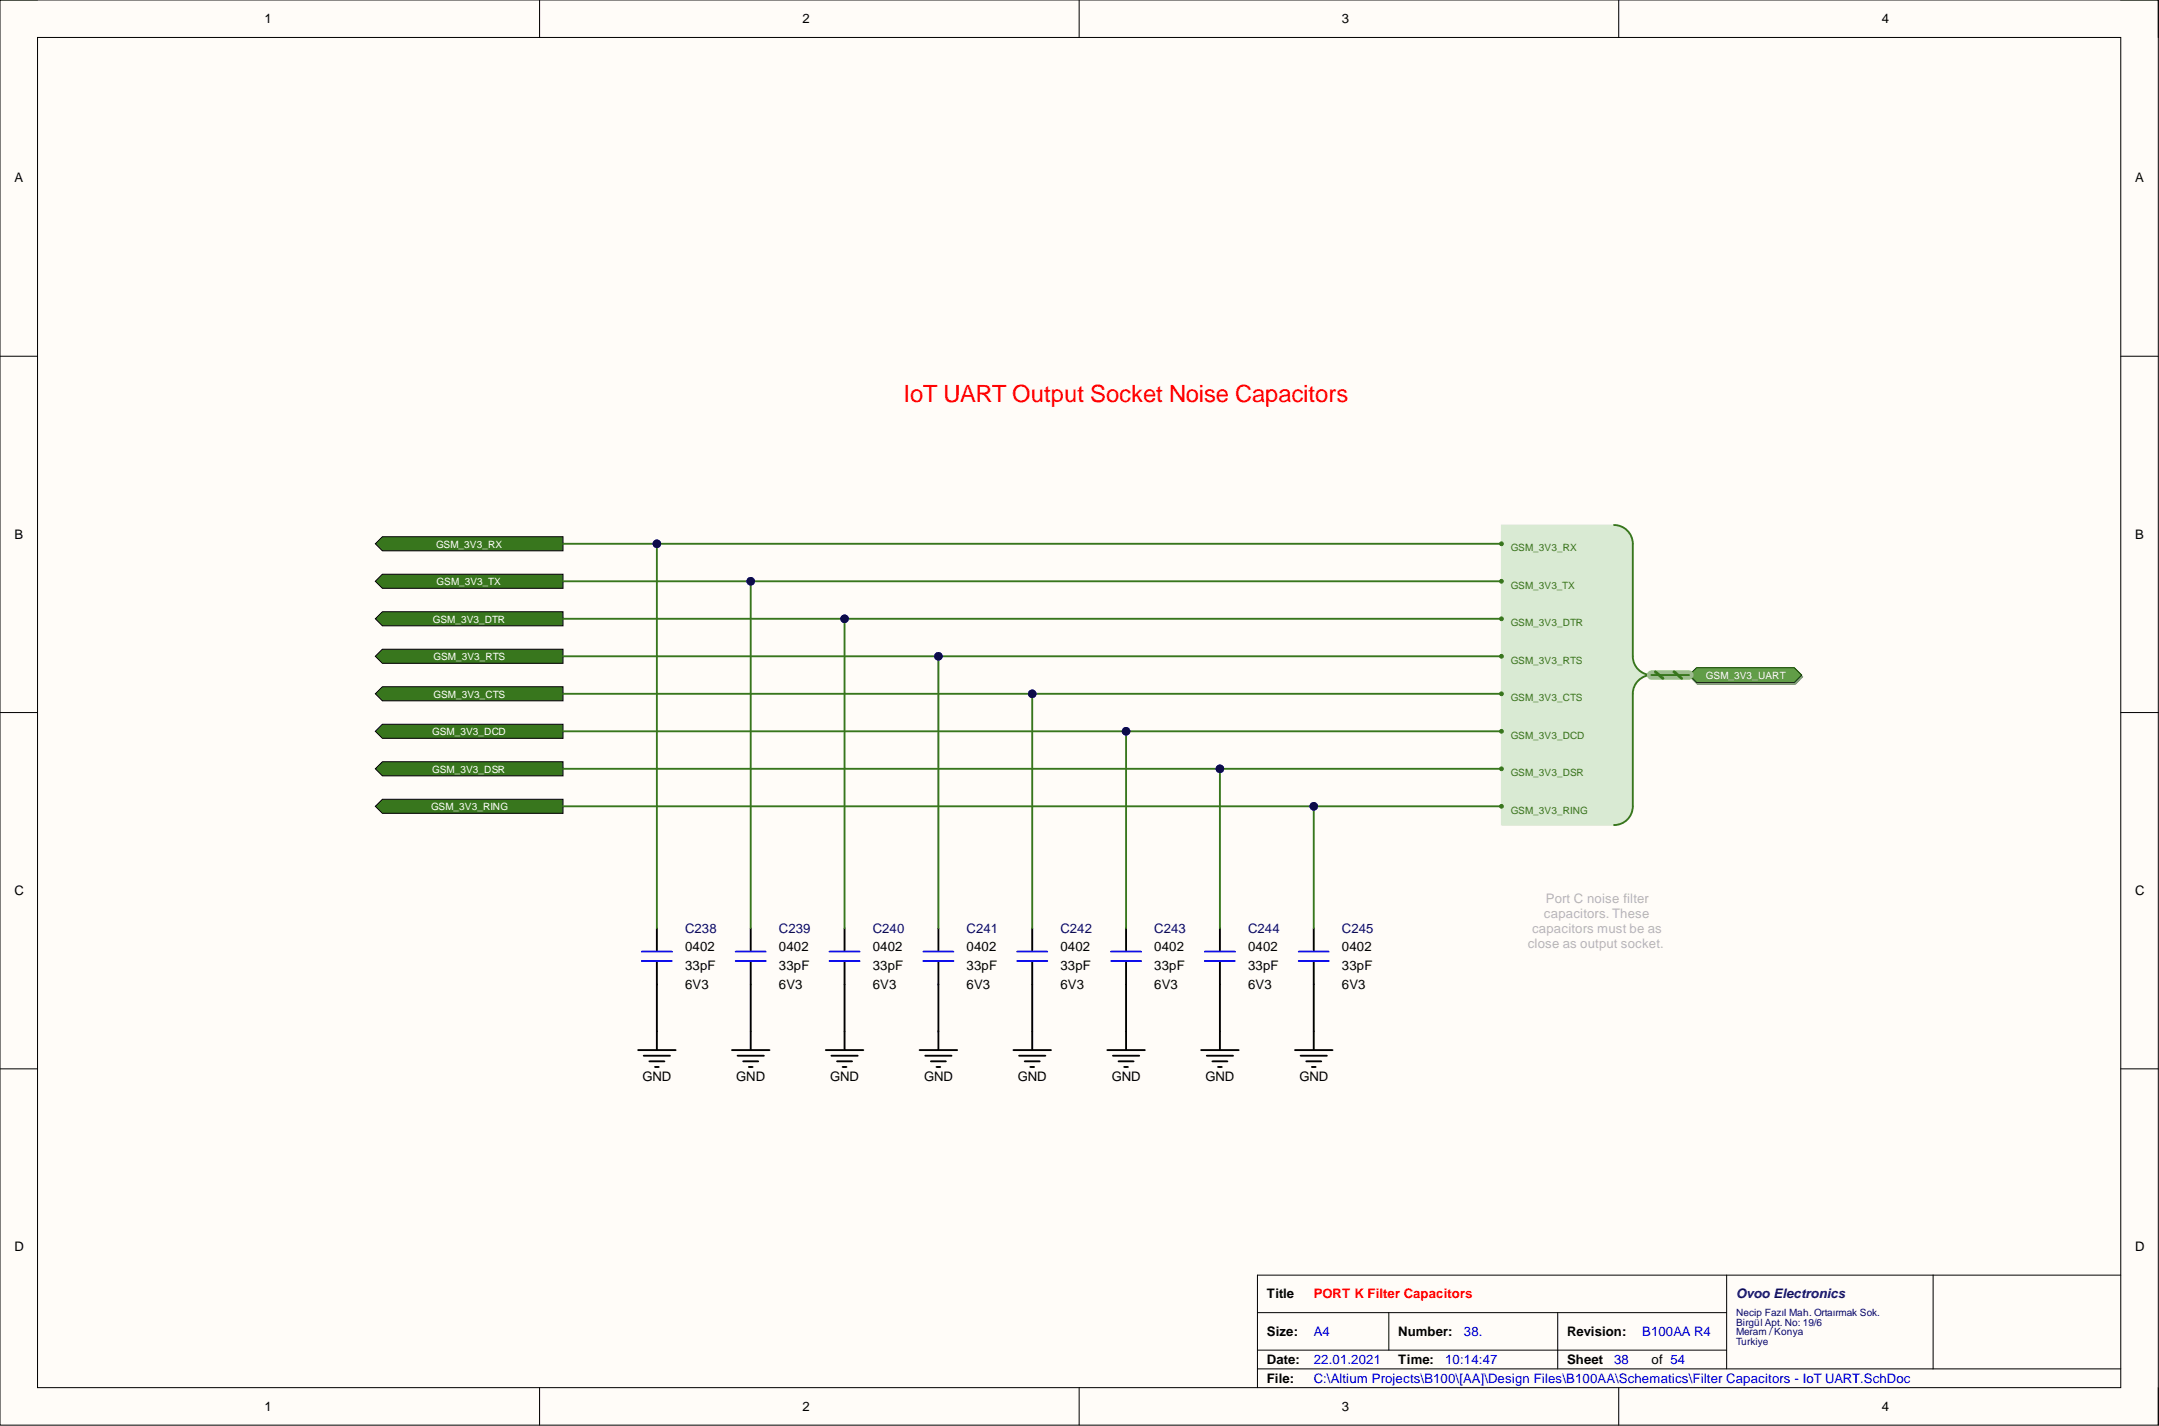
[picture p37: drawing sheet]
<svg xmlns="http://www.w3.org/2000/svg" width="292mm" height="193mm" viewBox="0 0 292 193" stroke-linecap="round" stroke-linejoin="round" font-family="sans-serif">
<defs><g id="words">
<text font-size="3.2" fill="#f00" x="122.2" y="54.4">IoT UART Output Socket Noise Capacitors</text>
<g font-size="1.8">
<text x="35.8" y="3.1">1</text>
<text x="108.6" y="3.1">2</text>
<text x="181.6" y="3.1">3</text>
<text x="254.6" y="3.1">4</text>
<text x="1.9" y="24.7">A</text>
<text x="288.9" y="24.7">A</text>
<text x="1.9" y="72.9">B</text>
<text x="288.9" y="72.9">B</text>
<text x="1.9" y="121.1">C</text>
<text x="288.9" y="121.1">C</text>
<text x="92.7" y="128.7">0402</text>
<text x="92.7" y="131.3">33pF</text>
<text x="105.4" y="128.7">0402</text>
<text x="105.4" y="131.3">33pF</text>
<text x="118.1" y="128.7">0402</text>
<text x="118.1" y="131.3">33pF</text>
<text x="130.8" y="128.7">0402</text>
<text x="130.8" y="131.3">33pF</text>
<text x="143.5" y="128.7">0402</text>
<text x="143.5" y="131.3">33pF</text>
<text x="156.2" y="128.7">0402</text>
<text x="156.2" y="131.3">33pF</text>
<text x="168.9" y="128.7">0402</text>
<text x="168.9" y="131.3">33pF</text>
<text x="181.6" y="128.7">0402</text>
<text x="181.6" y="131.3">33pF</text>
<text x="92.7" y="133.8">6V3</text>
<text x="105.4" y="133.8">6V3</text>
<text x="118.1" y="133.8">6V3</text>
<text x="130.8" y="133.8">6V3</text>
<text x="143.5" y="133.8">6V3</text>
<text x="156.2" y="133.8">6V3</text>
<text x="168.9" y="133.8">6V3</text>
<text x="181.6" y="133.8">6V3</text>
<text x="86.9" y="146.2">GND</text>
<text x="99.6" y="146.2">GND</text>
<text x="112.3" y="146.2">GND</text>
<text x="125" y="146.2">GND</text>
<text x="137.7" y="146.2">GND</text>
<text x="150.4" y="146.2">GND</text>
<text x="163.1" y="146.2">GND</text>
<text x="175.8" y="146.2">GND</text>
<text x="1.9" y="169.3">D</text>
<text x="288.9" y="169.3">D</text>
<text x="171.4" y="175.7">Title</text>
<text x="171.4" y="180.8">Size:</text>
<text x="171.4" y="184.6">Date:</text>
<text x="189.2" y="180.8">Number:</text>
<text x="189.2" y="184.6">Time:</text>
<text x="212" y="180.8">Revision:</text>
<text x="212" y="184.6">Sheet</text>
<text x="223.4" y="184.6">of 54</text>
<text x="35.8" y="190.9">1</text>
<text x="108.6" y="190.9">2</text>
<text x="171.4" y="187.1">File:</text>
<text x="181.6" y="190.9">3</text>
<text x="254.6" y="190.9">4</text>
</g>
<g font-size="1.8" fill="#b7b7b7">
<text x="208.9" y="124.2">capacitors. These</text>
<text x="209.1" y="122.1">Port C noise filter</text>
<text x="206.7" y="128.2">close as output socket.</text>
<text x="207.3" y="126.2">capacitors must be as</text>
</g>
<g font-size="1.8" fill="#000080">
<text x="92.7" y="126.2">C238</text>
<text x="105.4" y="126.2">C239</text>
<text x="118.1" y="126.2">C240</text>
<text x="130.8" y="126.2">C241</text>
<text x="143.5" y="126.2">C242</text>
<text x="156.2" y="126.2">C243</text>
<text x="168.9" y="126.2">C244</text>
<text x="181.6" y="126.2">C245</text>
<text x="234.9" y="175.7">Ovoo Electronics</text>
</g>
<text font-size="1.8" fill="#f00" x="177.7" y="175.7">PORT K Filter Capacitors</text>
<g font-size="1.8" fill="#00f">
<text x="177.7" y="184.6">22.01.2021</text>
<text x="177.7" y="180.8">A4</text>
<text x="195.5" y="184.6">10:14:47</text>
<text x="198.1" y="180.8">38.</text>
<text x="218.4" y="184.6">38</text>
<text x="222.2" y="180.8">B100AA R4</text>
<text x="177.7" y="187.1">C:\Altium Projects\B100\[AA]\Design Files\B100AA\Schematics\Filter Capacitors - IoT UART.SchDoc</text>
</g>
<g font-size="1.4" fill="#fff">
<text x="59" y="74.1">GSM_3V3_RX</text>
<text x="59.1" y="79.2">GSM_3V3_TX</text>
<text x="58.6" y="84.2">GSM_3V3_DTR</text>
<text x="58.7" y="89.3">GSM_3V3_RTS</text>
<text x="58.7" y="94.4">GSM_3V3_CTS</text>
<text x="230.8" y="91.9">GSM_3V3_UART</text>
<text x="58.5" y="99.5">GSM_3V3_DCD</text>
<text x="58.5" y="104.5">GSM_3V3_DSR</text>
<text x="58.3" y="109.6">GSM_3V3_RING</text>
</g>
<g font-size="1.4" fill="#38761d">
<text x="204.4" y="74.6">GSM_3V3_RX</text>
<text x="204.4" y="79.7">GSM_3V3_TX</text>
<text x="204.4" y="84.8">GSM_3V3_DTR</text>
<text x="204.4" y="89.8">GSM_3V3_RTS</text>
<text x="204.4" y="94.9">GSM_3V3_CTS</text>
<text x="204.4" y="100">GSM_3V3_DCD</text>
<text x="204.4" y="105.1">GSM_3V3_DSR</text>
<text x="204.4" y="110.1">GSM_3V3_RING</text>
</g>
<g font-size="1.4" fill="#000080">
<text x="234.9" y="178.1">Necip Fazıl Mah. Ortaırmak Sok.</text>
<text x="234.9" y="179.4">Birgül Apt. No: 19/6</text>
<text x="234.9" y="180.7">Meram / Konya</text>
<text x="234.9" y="181.9">Turkiye</text>
</g>
</g></defs>
<path d="M0 0h292v192.9h-292z" fill-rule="evenodd" fill="#fffcf8"/>
<path d="M0 0h292v192.9h-292z" fill="none" stroke="#000" stroke-width=".14"/>
<path d="M5.1 5.1h281.8v182.7h-281.8z" fill-rule="evenodd" fill="#fffcf8"/>
<g fill="none" stroke="#000" stroke-width=".14">
<path d="M0 0h5.1M73 0v5.1M146 0v5.1M219 0v5.1M286.9 0h5.1v5.1M5.1 5.1h281.8v182.7h-281.8zM0 48.2h5.1M286.9 48.2h5.1M0 96.4h5.1M286.9 96.4h5.1M0 144.6h5.1M286.9 144.6h5.1"/>
<path d="M170.1 177.6h63.5M187.9 177.6v5.1M210.8 177.6v7.6M233.6 172.6v12.6M261.5 172.6v12.6M286.9 172.6h-116.8v15.2M73 187.8v5.1M146 187.8v5.1M170.1 185.2h116.8M170.1 182.7h63.5M219 187.8v5.1M292 187.8v5.1"/>
</g>
<g fill="none" stroke="#000" stroke-width=".25">
<path d="M88.9 125.6v3.1M88.9 130.2v3M88.9 139.6v2.5M101.6 125.6v3.1M101.6 130.2v3M101.6 139.6v2.5M114.3 125.6v3.1M114.3 130.2v3M114.3 139.6v2.5M127 125.6v3.1M127 130.2v3M127 139.6v2.5"/>
<path d="M139.7 125.6v3.1M139.7 130.2v3M139.7 139.6v2.5M152.4 125.6v3.1M152.4 130.2v3M152.4 139.6v2.5M165 125.6v3.1M165 130.2v3M165 139.6v2.5M177.7 125.6v3.1M177.7 130.2v3M177.7 139.6v2.5"/>
<path d="M86.3 142.1h5.1M87.1 142.9h3.5M87.9 143.6h2M88.6 144.4h.5M99 142.1h5.1M99.8 142.9h3.5M100.6 143.6h2M101.3 144.4h.5M111.7 142.1h5.1M112.5 142.9h3.5M113.2 143.6h2.1M114 144.4h.5"/>
<path d="M124.4 142.1h5.1M125.2 142.9h3.5M125.9 143.6h2.1M126.7 144.4h.5M137.1 142.1h5.1M137.9 142.9h3.5M138.6 143.6h2.1M139.4 144.4h.5M149.8 142.1h5.1M150.6 142.9h3.5M151.3 143.6h2.1M152.1 144.4h.5"/>
<path d="M162.5 142.1h5.1M163.3 142.9h3.5M164 143.6h2.1M164.8 144.4h.5M175.2 142.1h5.1M176 142.9h3.5M176.7 143.6h2.1M177.5 144.4h.5"/>
</g>
<g fill="none" stroke="#00f" stroke-width=".25">
<path d="M86.8 128.8h4.1M86.8 130h4.1M99.5 128.8h4.1M99.5 130h4.1M112.2 128.8h4.1M112.2 130h4.1M124.9 128.8h4.1M124.9 130h4.1M137.6 128.8h4.1M137.6 130h4.1M150.3 128.8h4.1M150.3 130h4.1"/>
<path d="M163 128.8h4.1M163 130h4.1M175.7 128.8h4.1M175.7 130h4.1"/>
</g>
<path d="M50.8 73.6l.9-1h24.5v1.9h-24.5z" fill-rule="evenodd" fill="#38761d"/>
<path d="M50.8 73.6l.9-1h24.5v1.9h-24.5z" fill="none" stroke="#000" stroke-width=".14"/>
<path d="M50.8 78.7l.9-1h24.5v1.9h-24.5z" fill-rule="evenodd" fill="#38761d"/>
<path d="M50.8 78.7l.9-1h24.5v1.9h-24.5z" fill="none" stroke="#000" stroke-width=".14"/>
<path d="M50.8 83.7l.9-.9h24.5v1.9h-24.5z" fill-rule="evenodd" fill="#38761d"/>
<path d="M50.8 83.7l.9-.9h24.5v1.9h-24.5z" fill="none" stroke="#000" stroke-width=".14"/>
<path d="M50.8 88.8l.9-.9h24.5v1.9h-24.5z" fill-rule="evenodd" fill="#38761d"/>
<path d="M50.8 88.8l.9-.9h24.5v1.9h-24.5z" fill="none" stroke="#000" stroke-width=".14"/>
<path d="M50.8 93.9l.9-1h24.5v1.9h-24.5z" fill-rule="evenodd" fill="#38761d"/>
<path d="M50.8 93.9l.9-1h24.5v1.9h-24.5z" fill="none" stroke="#000" stroke-width=".14"/>
<path d="M50.8 99l.9-1h24.5v1.9h-24.5z" fill-rule="evenodd" fill="#38761d"/>
<path d="M50.8 99l.9-1h24.5v1.9h-24.5z" fill="none" stroke="#000" stroke-width=".14"/>
<path d="M50.8 104l.9-.9h24.5v1.9h-24.5z" fill-rule="evenodd" fill="#38761d"/>
<path d="M50.8 104l.9-.9h24.5v1.9h-24.5z" fill="none" stroke="#000" stroke-width=".14"/>
<path d="M50.8 109.1l.9-.9h24.5v1.9h-24.5z" fill-rule="evenodd" fill="#38761d"/>
<path d="M50.8 109.1l.9-.9h24.5v1.9h-24.5z" fill="none" stroke="#000" stroke-width=".14"/>
<path d="M203.1 71h15.3l1.2 .4 1 .9 .3 1.3v15.8l.6 1.1 1.3 .8-1.3 .9-.6 1.1v15.8l-.3 1.3-1 .9-1.2 .3h-15.3z" fill-rule="evenodd" fill="#d9ead3"/>
<path d="M203.1 71h15.3l1.2 .4 1 .9 .3 1.3v15.8l.6 1.1 1.3 .8-1.3 .9-.6 1.1v15.8l-.3 1.3-1 .9-1.2 .3h-15.3z" fill="none" stroke="#d9ead3" stroke-width=".14"/>
<path d="M218.4 71a2.54 2.54 0 0 1 2.5 2.6v15.2a2.54 2.54 0 0 0 2.5 2.5 2.55 2.55 0 0 0-2.5 2.6v15.2a2.53 2.53 0 0 1-2.5 2.5" fill="none" stroke="#38761d" stroke-width=".25"/>
<circle cx="203.1" cy="73.6" r=".26" fill="#38761d"/>
<circle cx="203.1" cy="73.6" r=".26" fill="none" stroke="#38761d" stroke-width=".14"/>
<circle cx="203.1" cy="78.7" r=".26" fill="#38761d"/>
<circle cx="203.1" cy="78.7" r=".26" fill="none" stroke="#38761d" stroke-width=".14"/>
<circle cx="203.1" cy="83.7" r=".26" fill="#38761d"/>
<circle cx="203.1" cy="83.7" r=".26" fill="none" stroke="#38761d" stroke-width=".14"/>
<circle cx="203.1" cy="88.8" r=".26" fill="#38761d"/>
<circle cx="203.1" cy="88.8" r=".26" fill="none" stroke="#38761d" stroke-width=".14"/>
<circle cx="203.1" cy="93.9" r=".26" fill="#38761d"/>
<circle cx="203.1" cy="93.9" r=".26" fill="none" stroke="#38761d" stroke-width=".14"/>
<circle cx="203.1" cy="99" r=".26" fill="#38761d"/>
<circle cx="203.1" cy="99" r=".26" fill="none" stroke="#38761d" stroke-width=".14"/>
<circle cx="203.1" cy="104" r=".26" fill="#38761d"/>
<circle cx="203.1" cy="104" r=".26" fill="none" stroke="#38761d" stroke-width=".14"/>
<circle cx="203.1" cy="109.1" r=".26" fill="#38761d"/>
<circle cx="203.1" cy="109.1" r=".26" fill="none" stroke="#38761d" stroke-width=".14"/>
<path d="M228.7 91.6l1-1h13.2l1 1-1 1h-13.2z" fill-rule="evenodd" fill="#8ba480"/>
<path d="M228.7 91.6l1-1h13.2l1 1-1 1h-13.2z" fill="none" stroke="#77906c" stroke-width=".14"/>
<path d="M228.5 91.3l1-.9h13.3l1 .9-1 1.1h-13.3z" fill-rule="evenodd" fill="#609e45"/>
<path d="M228.5 91.3l1-.9h13.3l1 .9-1 1.1h-13.3z" fill="none" stroke="#003a00" stroke-width=".14"/>
<path d="M177.7 133.2v6.4" fill="none" stroke="#000" stroke-width=".25"/>
<path d="M223.4 91.3h5.1" fill="none" stroke="#92d077" stroke-width="1.3"/>
<path d="M224 90.9l1 .9M226.5 90.9l1 .9" fill="none" stroke="#38761d" stroke-width=".38"/>
<path d="M223.4 91.3h5.1M76.2 109.1h126.9" fill="none" stroke="#38761d" stroke-width=".25"/>
<circle cx="177.7" cy="109.1" r=".51" fill="#000080"/>
<circle cx="177.7" cy="109.1" r=".51" fill="none" stroke="#000080" stroke-width=".14"/>
<path d="M76.2 104h126.9" fill="none" stroke="#38761d" stroke-width=".25"/>
<circle cx="165" cy="104" r=".51" fill="#000080"/>
<circle cx="165" cy="104" r=".51" fill="none" stroke="#000080" stroke-width=".14"/>
<path d="M76.2 99h126.9" fill="none" stroke="#38761d" stroke-width=".25"/>
<circle cx="152.4" cy="99" r=".51" fill="#000080"/>
<circle cx="152.4" cy="99" r=".51" fill="none" stroke="#000080" stroke-width=".14"/>
<path d="M76.2 93.9h126.9" fill="none" stroke="#38761d" stroke-width=".25"/>
<circle cx="139.7" cy="93.9" r=".51" fill="#000080"/>
<circle cx="139.7" cy="93.9" r=".51" fill="none" stroke="#000080" stroke-width=".14"/>
<path d="M76.2 88.8h126.9" fill="none" stroke="#38761d" stroke-width=".25"/>
<circle cx="127" cy="88.8" r=".51" fill="#000080"/>
<circle cx="127" cy="88.8" r=".51" fill="none" stroke="#000080" stroke-width=".14"/>
<path d="M76.2 83.7h126.9" fill="none" stroke="#38761d" stroke-width=".25"/>
<circle cx="114.3" cy="83.7" r=".51" fill="#000080"/>
<circle cx="114.3" cy="83.7" r=".51" fill="none" stroke="#000080" stroke-width=".14"/>
<path d="M76.2 78.7h126.9" fill="none" stroke="#38761d" stroke-width=".25"/>
<circle cx="101.6" cy="78.7" r=".51" fill="#000080"/>
<circle cx="101.6" cy="78.7" r=".51" fill="none" stroke="#000080" stroke-width=".14"/>
<path d="M76.2 73.6h126.9" fill="none" stroke="#38761d" stroke-width=".25"/>
<circle cx="88.9" cy="73.6" r=".51" fill="#000080"/>
<circle cx="88.9" cy="73.6" r=".51" fill="none" stroke="#000080" stroke-width=".14"/>
<path d="M88.9 133.2v6.4" fill="none" stroke="#000" stroke-width=".25"/>
<path d="M88.9 73.6v52" fill="none" stroke="#38761d" stroke-width=".25"/>
<circle cx="88.9" cy="73.6" r=".51" fill="#000080"/>
<circle cx="88.9" cy="73.6" r=".51" fill="none" stroke="#000080" stroke-width=".14"/>
<path d="M101.6 133.2v6.4" fill="none" stroke="#000" stroke-width=".25"/>
<path d="M101.6 78.7v46.9" fill="none" stroke="#38761d" stroke-width=".25"/>
<circle cx="101.6" cy="78.7" r=".51" fill="#000080"/>
<circle cx="101.6" cy="78.7" r=".51" fill="none" stroke="#000080" stroke-width=".14"/>
<path d="M114.3 133.2v6.4" fill="none" stroke="#000" stroke-width=".25"/>
<path d="M114.3 83.7v41.9" fill="none" stroke="#38761d" stroke-width=".25"/>
<circle cx="114.3" cy="83.7" r=".51" fill="#000080"/>
<circle cx="114.3" cy="83.7" r=".51" fill="none" stroke="#000080" stroke-width=".14"/>
<path d="M127 133.2v6.4" fill="none" stroke="#000" stroke-width=".25"/>
<path d="M127 88.8v36.8" fill="none" stroke="#38761d" stroke-width=".25"/>
<circle cx="127" cy="88.8" r=".51" fill="#000080"/>
<circle cx="127" cy="88.8" r=".51" fill="none" stroke="#000080" stroke-width=".14"/>
<path d="M139.7 133.2v6.4" fill="none" stroke="#000" stroke-width=".25"/>
<path d="M139.7 93.9v31.7" fill="none" stroke="#38761d" stroke-width=".25"/>
<circle cx="139.7" cy="93.9" r=".51" fill="#000080"/>
<circle cx="139.7" cy="93.9" r=".51" fill="none" stroke="#000080" stroke-width=".14"/>
<path d="M152.4 133.2v6.4" fill="none" stroke="#000" stroke-width=".25"/>
<path d="M152.4 99v26.6" fill="none" stroke="#38761d" stroke-width=".25"/>
<circle cx="152.4" cy="99" r=".51" fill="#000080"/>
<circle cx="152.4" cy="99" r=".51" fill="none" stroke="#000080" stroke-width=".14"/>
<path d="M165 133.2v6.4" fill="none" stroke="#000" stroke-width=".25"/>
<path d="M165 104v21.6" fill="none" stroke="#38761d" stroke-width=".25"/>
<circle cx="165" cy="104" r=".51" fill="#000080"/>
<circle cx="165" cy="104" r=".51" fill="none" stroke="#000080" stroke-width=".14"/>
<path d="M177.7 109.1v16.5" fill="none" stroke="#38761d" stroke-width=".25"/>
<circle cx="177.7" cy="109.1" r=".51" fill="#000080"/>
<circle cx="177.7" cy="109.1" r=".51" fill="none" stroke="#000080" stroke-width=".14"/>
<use href="#words"/>
</svg>
